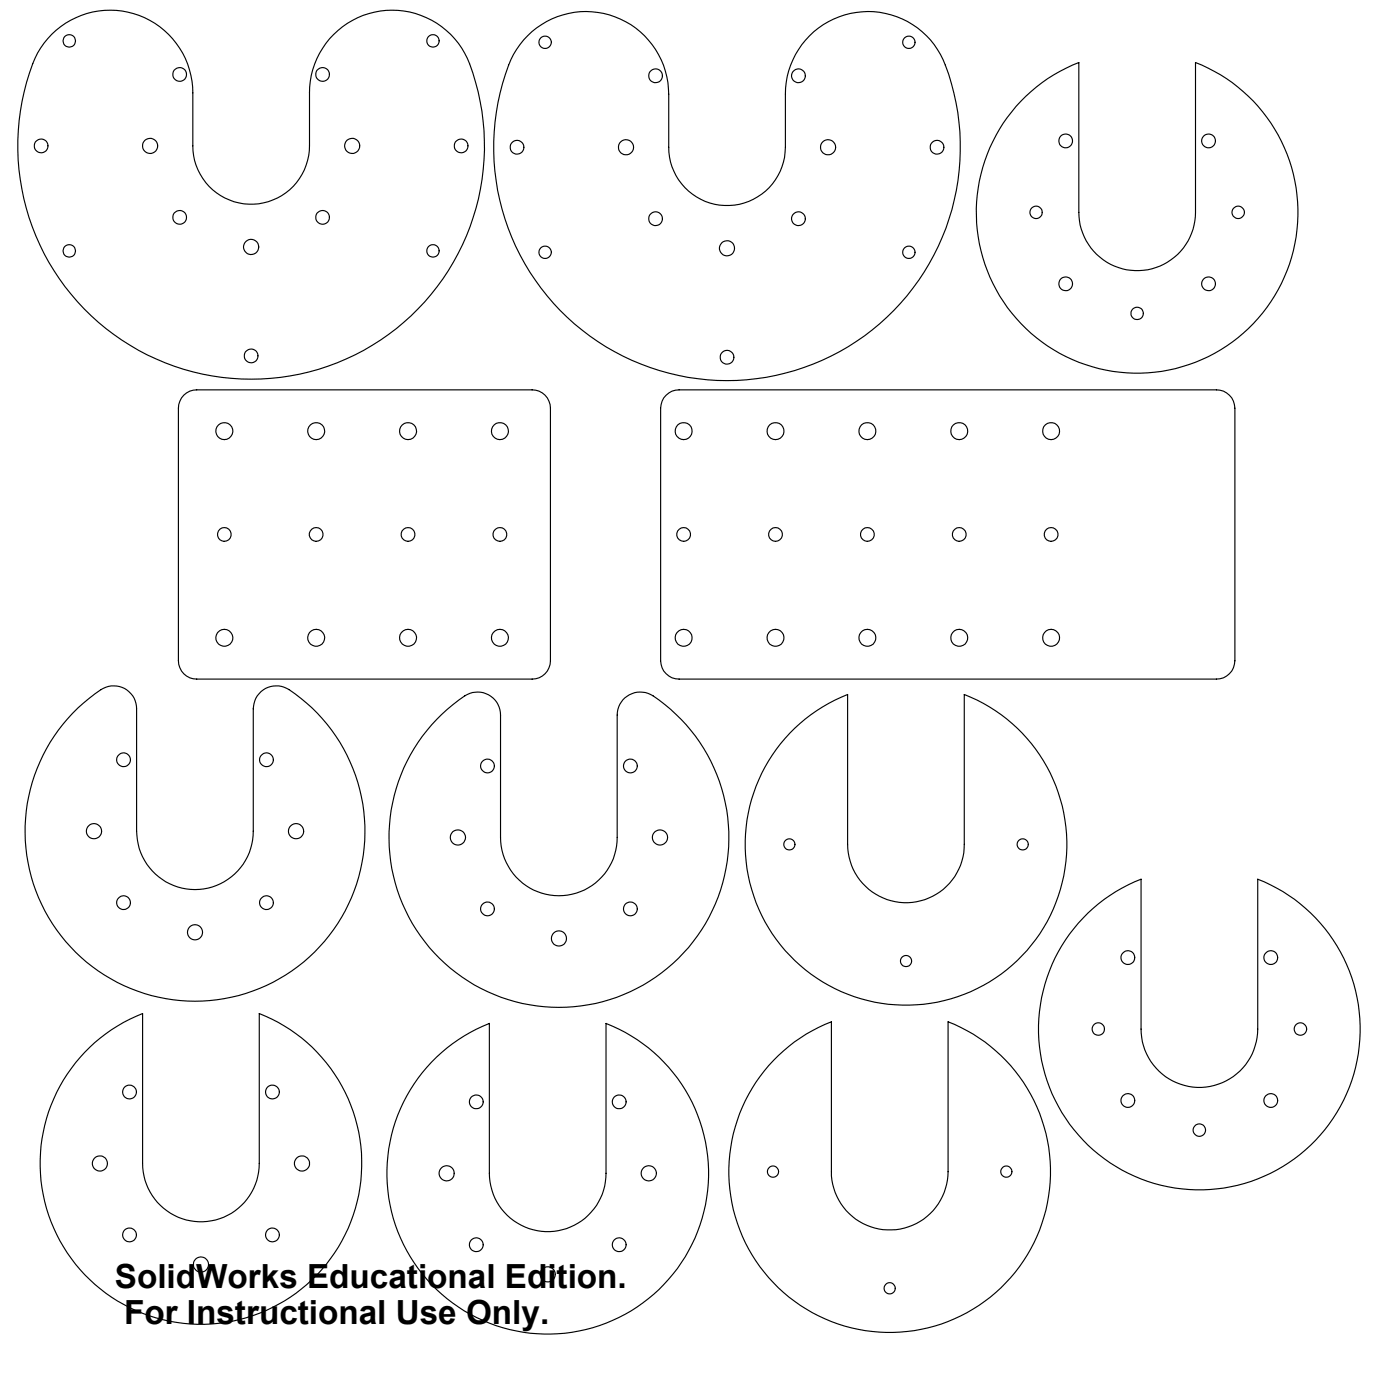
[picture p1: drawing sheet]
<svg xmlns="http://www.w3.org/2000/svg" width="305mm" height="305mm" viewBox="0 0 305 305" stroke-linecap="round" stroke-linejoin="round" font-family="sans-serif">
<defs><g id="words">
<g font-size="7.2">
<text x="25" y="280.3">SolidWorks Educational Edition.</text>
<text x="27" y="288.2">For Instructional Use Only.</text>
</g>
</g></defs>
<g fill="none" stroke="#000" stroke-width=".25">
<path d="M11.3 7.4a18 18 0 0 1 19.6-3.8 18 18 0 0 1 11.1 16.6v11.5a12.7 12.7 0 0 0 12.7 12.8 12.7 12.7 0 0 0 12.7-12.8v-11.5a18 18 0 0 1 15.8-17.9 18 18 0 0 1 19.7 13.6 50.8 50.8 0 0 1-49.9 66.6 50.8 50.8 0 0 1-45.4-69.8 17.8 17.8 0 0 1 3.7-5.3zM114.9 7.8a18 18 0 0 1 19.6-3.9 18 18 0 0 1 11.1 16.6v11.6a12.7 12.7 0 0 0 12.7 12.6 12.7 12.7 0 0 0 12.7-12.6v-11.6a18 18 0 0 1 15.9-17.8 18 18 0 0 1 19.7 13.5 50.8 50.8 0 0 1-50 66.6 50.8 50.8 0 0 1-45.4-69.8 18.3 18.3 0 0 1 3.7-5.2zM222.3 22a34.1 34.1 0 0 1 12.6-8.4v32.6a12.7 12.7 0 0 0 12.7 12.7 12.7 12.7 0 0 0 12.7-12.7v-32.6a35 35 0 0 1 18 49.5 35 35 0 0 1-51.5 11.4 35 35 0 0 1-4.5-52.5zM40 86a3.8 3.8 0 0 1 2.8-1.1h73.1a4 4 0 0 1 3.9 4v55a4 4 0 0 1-3.9 3.9h-73.1a4 4 0 0 1-4-3.9v-55a4.2 4.2 0 0 1 1.2-2.9zM145 86a3.7 3.7 0 0 1 2.8-1.1h117a4 4 0 0 1 4.1 4v55a4 4 0 0 1-4.1 3.9h-117a4 4 0 0 1-4-3.9v-55a4.1 4.1 0 0 1 1.2-2.9zM15.8 155.3l3.6-3.3a10.7 10.7 0 0 1 4.2-2.6 5 5 0 0 1 6.1 4.9v26.7a12.7 12.7 0 0 0 12.7 12.7 12.7 12.7 0 0 0 12.7-12.7v-26.7a5 5 0 0 1 7.8-4.2 37 37 0 0 1 9.1 53.2 37 37 0 0 1-53.6 5.8 37 37 0 0 1-2.6-53.8zM95.1 156.6l3.5-3.2a10.7 10.7 0 0 1 4.3-2.6 5 5 0 0 1 6.1 4.9v26.6a12.7 12.7 0 0 0 12.7 12.7 12.7 12.7 0 0 0 12.7-12.7v-26.6a5 5 0 0 1 7.8-4.2 37 37 0 0 1 9 53.1 37 37 0 0 1-53.5 5.9 37 37 0 0 1-2.6-53.9zM171.9 159.6a35.6 35.6 0 0 1 12.6-8.4v32.6a12.7 12.7 0 0 0 12.7 12.7 12.7 12.7 0 0 0 12.7-12.7v-32.6a35 35 0 0 1 18 49.5 35 35 0 0 1-51.3 11.4 35 35 0 0 1-4.7-52.5zM236.9 198.8a35.4 35.4 0 0 1 11.5-7.4v32.6a12.7 12.7 0 0 0 12.7 12.8 12.7 12.7 0 0 0 12.7-12.8v-32.6a35 35 0 0 1 17.7 49.9 35 35 0 0 1-51.9 10.4 35 35 0 0 1-2.7-52.9zM19.5 228a34.6 34.6 0 0 1 11.5-7.3v32.6a12.7 12.7 0 0 0 12.7 12.7 12.7 12.7 0 0 0 12.7-12.7v-32.6a35 35 0 0 1 17.8 49.9 35 35 0 0 1-52 10.3 35 35 0 0 1-2.7-52.9zM95 230.2a35.7 35.7 0 0 1 11.5-7.4v32.6a12.7 12.7 0 0 0 12.7 12.8 12.7 12.7 0 0 0 12.7-12.8v-32.6a35 35 0 0 1 17.8 49.9 35 35 0 0 1-52 10.4 35 35 0 0 1-2.7-52.9zM168.4 230.9a35.3 35.3 0 0 1 12.6-8.4v32.6a12.7 12.7 0 0 0 12.7 12.7 12.7 12.7 0 0 0 12.7-12.7v-32.6a35 35 0 0 1 18 49.4 35 35 0 0 1-51.4 11.4 35 35 0 0 1-4.6-52.4z"/>
<circle cx="15.1" cy="8.9" r="1.36"/>
<circle cx="39.1" cy="16.2" r="1.49"/>
<circle cx="70.2" cy="16.2" r="1.49"/>
<circle cx="94.3" cy="8.9" r="1.35"/>
<circle cx="118.7" cy="9.2" r="1.35"/>
<circle cx="142.7" cy="16.5" r="1.5"/>
<circle cx="173.8" cy="16.5" r="1.5"/>
<circle cx="197.9" cy="9.2" r="1.34"/>
<circle cx="9" cy="31.8" r="1.49"/>
<circle cx="32.7" cy="31.8" r="1.65"/>
<circle cx="76.7" cy="31.8" r="1.65"/>
<circle cx="100.4" cy="31.8" r="1.49"/>
<circle cx="112.6" cy="32.1" r="1.5"/>
<circle cx="136.3" cy="32" r="1.65"/>
<circle cx="180.3" cy="32" r="1.65"/>
<circle cx="204" cy="32.1" r="1.5"/>
<circle cx="232" cy="30.7" r="1.5"/>
<circle cx="263.1" cy="30.7" r="1.5"/>
<circle cx="15.1" cy="54.6" r="1.36"/>
<circle cx="39.1" cy="47.3" r="1.49"/>
<circle cx="54.7" cy="53.8" r="1.66"/>
<circle cx="70.2" cy="47.3" r="1.49"/>
<circle cx="94.3" cy="54.6" r="1.35"/>
<circle cx="118.7" cy="54.9" r="1.35"/>
<circle cx="142.7" cy="47.6" r="1.5"/>
<circle cx="158.3" cy="54.1" r="1.65"/>
<circle cx="173.8" cy="47.6" r="1.5"/>
<circle cx="197.9" cy="54.9" r="1.34"/>
<circle cx="225.6" cy="46.2" r="1.34"/>
<circle cx="269.6" cy="46.2" r="1.35"/>
<circle cx="54.7" cy="77.5" r="1.49"/>
<circle cx="158.3" cy="77.8" r="1.5"/>
<circle cx="232" cy="61.8" r="1.5"/>
<circle cx="247.6" cy="68.2" r="1.35"/>
<circle cx="263.1" cy="61.8" r="1.5"/>
<circle cx="48.8" cy="93.9" r="1.86"/>
<circle cx="68.8" cy="93.9" r="1.86"/>
<circle cx="88.8" cy="93.9" r="1.86"/>
<circle cx="108.8" cy="93.9" r="1.86"/>
<circle cx="148.9" cy="93.9" r="1.86"/>
<circle cx="168.8" cy="93.9" r="1.85"/>
<circle cx="188.8" cy="93.9" r="1.85"/>
<circle cx="208.8" cy="93.9" r="1.86"/>
<circle cx="228.8" cy="93.9" r="1.86"/>
<circle cx="48.8" cy="116.4" r="1.5"/>
<circle cx="68.8" cy="116.4" r="1.5"/>
<circle cx="88.8" cy="116.4" r="1.51"/>
<circle cx="108.8" cy="116.4" r="1.51"/>
<circle cx="148.8" cy="116.4" r="1.51"/>
<circle cx="168.8" cy="116.4" r="1.51"/>
<circle cx="188.8" cy="116.4" r="1.51"/>
<circle cx="208.8" cy="116.4" r="1.51"/>
<circle cx="228.8" cy="116.4" r="1.51"/>
<circle cx="48.8" cy="138.9" r="1.84"/>
<circle cx="68.8" cy="138.9" r="1.84"/>
<circle cx="88.8" cy="138.9" r="1.84"/>
<circle cx="108.8" cy="138.9" r="1.84"/>
<circle cx="148.9" cy="138.9" r="1.84"/>
<circle cx="168.8" cy="138.9" r="1.83"/>
<circle cx="188.8" cy="138.9" r="1.83"/>
<circle cx="208.8" cy="138.9" r="1.84"/>
<circle cx="228.8" cy="138.9" r="1.84"/>
<circle cx="26.9" cy="165.4" r="1.5"/>
<circle cx="58" cy="165.4" r="1.5"/>
<circle cx="106.1" cy="166.8" r="1.49"/>
<circle cx="137.3" cy="166.8" r="1.5"/>
<circle cx="20.5" cy="181" r="1.66"/>
<circle cx="26.9" cy="196.5" r="1.5"/>
<circle cx="58" cy="196.5" r="1.5"/>
<circle cx="64.5" cy="181" r="1.65"/>
<circle cx="99.7" cy="182.3" r="1.66"/>
<circle cx="106.1" cy="197.9" r="1.49"/>
<circle cx="137.3" cy="197.9" r="1.5"/>
<circle cx="143.7" cy="182.3" r="1.65"/>
<circle cx="171.9" cy="183.8" r="1.22"/>
<circle cx="222.7" cy="183.8" r="1.22"/>
<circle cx="42.4" cy="203" r="1.65"/>
<circle cx="121.7" cy="204.3" r="1.65"/>
<circle cx="197.3" cy="209.2" r="1.22"/>
<circle cx="245.6" cy="208.5" r="1.5"/>
<circle cx="276.7" cy="208.5" r="1.5"/>
<circle cx="28.2" cy="237.7" r="1.5"/>
<circle cx="59.3" cy="237.7" r="1.5"/>
<circle cx="103.7" cy="239.9" r="1.5"/>
<circle cx="134.8" cy="239.9" r="1.5"/>
<circle cx="239.1" cy="224" r="1.36"/>
<circle cx="245.6" cy="239.6" r="1.5"/>
<circle cx="276.7" cy="239.6" r="1.5"/>
<circle cx="283.1" cy="224" r="1.36"/>
<circle cx="21.7" cy="253.3" r="1.65"/>
<circle cx="65.7" cy="253.3" r="1.65"/>
<circle cx="97.2" cy="255.4" r="1.65"/>
<circle cx="141.3" cy="255.4" r="1.66"/>
<circle cx="168.3" cy="255.1" r="1.22"/>
<circle cx="219.1" cy="255.1" r="1.22"/>
<circle cx="261.1" cy="246" r="1.35"/>
<circle cx="28.2" cy="268.9" r="1.5"/>
<circle cx="43.7" cy="275.3" r="1.66"/>
<circle cx="59.3" cy="268.9" r="1.5"/>
<circle cx="103.7" cy="271" r="1.51"/>
<circle cx="119.3" cy="277.5" r="1.65"/>
<circle cx="134.8" cy="271" r="1.51"/>
<circle cx="193.7" cy="280.5" r="1.22"/>
</g>
<use href="#words"/>
</svg>
